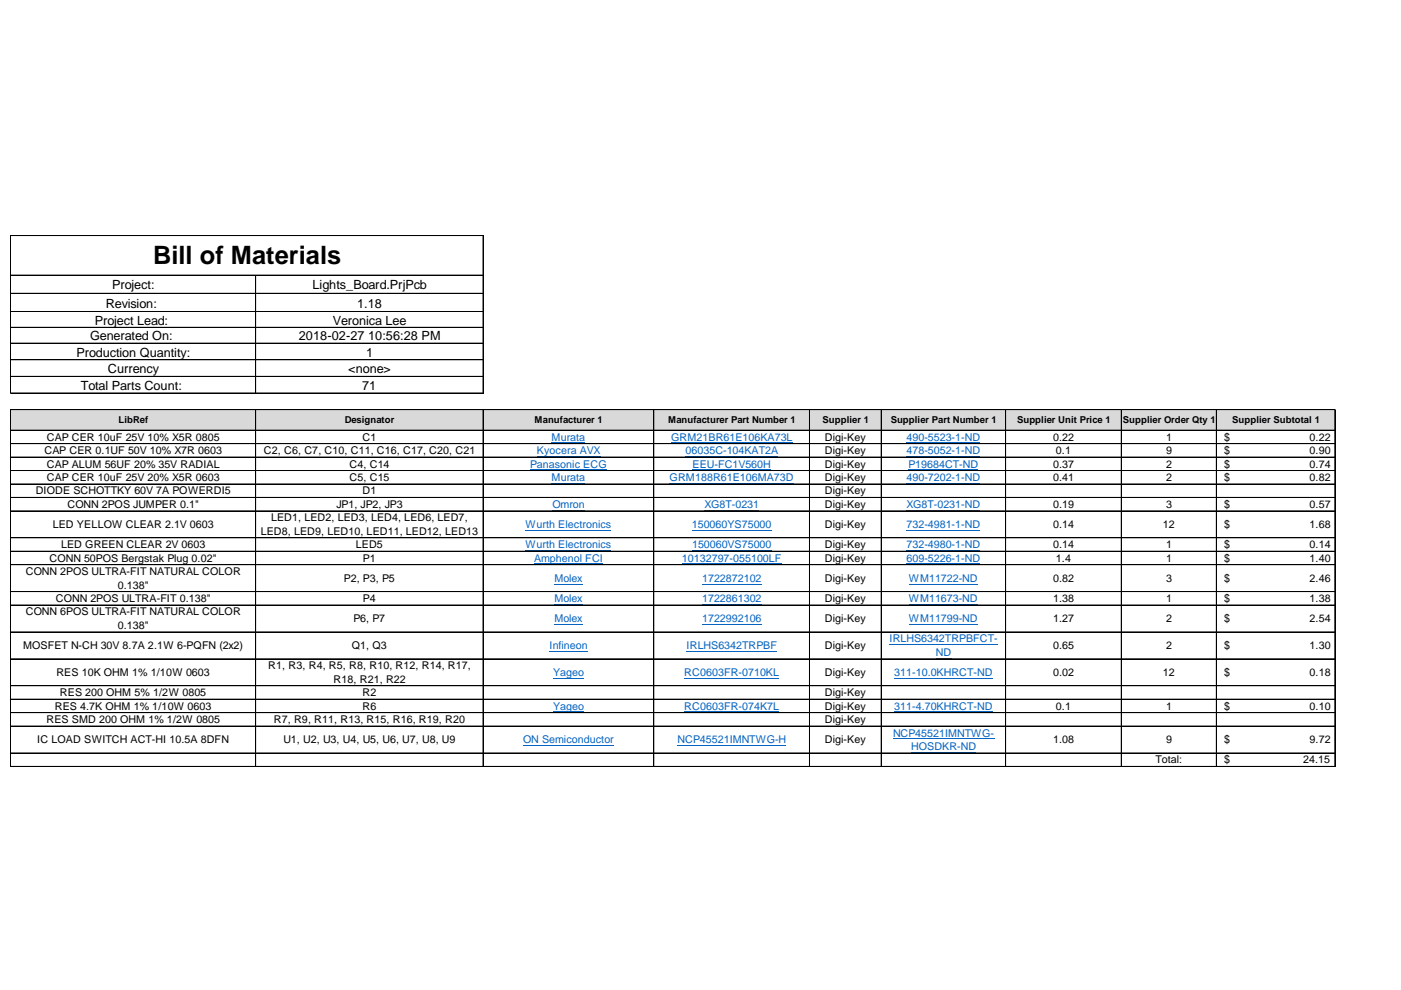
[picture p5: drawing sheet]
<svg xmlns="http://www.w3.org/2000/svg" width="297mm" height="210mm" viewBox="0 0 297 210" stroke-linecap="round" stroke-linejoin="round" font-family="sans-serif">
<defs><g id="words">
<text font-size="5.4" x="32.4" y="56">Bill of Materials</text>
<g font-size="2.7">
<text x="22.4" y="65.2">Revision:</text>
<text x="23.8" y="61.3">Project:</text>
<text x="66.3" y="61.3">Lights_Board.PrjPcb</text>
<text x="75.7" y="65.2">1.18</text>
<text x="20.1" y="68.8">Project Lead:</text>
<text x="70.6" y="68.8">Veronica Lee</text>
<text x="16.2" y="75.6">Production Quantity:</text>
<text x="19.1" y="72.2">Generated On:</text>
<text x="63.4" y="72.2">2018-02-27 10:56:28 PM</text>
<text x="77.6" y="75.6">1</text>
<text x="17.2" y="82.6">Total Parts Count:</text>
<text x="22.9" y="79.1">Currency</text>
<text x="73.9" y="79.1">&lt;none&gt;</text>
<text x="76.8" y="82.6">71</text>
</g>
<g font-size="2.3">
<text x="9.9" y="93.4">CAP CER 10uF 25V 10% X5R 0805</text>
<text x="76.9" y="93.4">C1</text>
<text x="174.9" y="93.4">Digi-Key</text>
<text x="223.3" y="93.4">0.22</text>
<text x="247.2" y="93.4">1</text>
<text x="259.6" y="93.4">$</text>
<text x="277.7" y="93.4">0.22</text>
<text x="9.4" y="96.3">CAP CER 0.1UF 50V 10% X7R 0603</text>
<text x="9.9" y="99.1">CAP ALUM 56UF 20% 35V RADIAL</text>
<text x="9.9" y="102">CAP CER 10uF 25V 20% X5R 0603</text>
<text x="56" y="96.3">C2, C6, C7, C10, C11, C16, C17, C20, C21</text>
<text x="74.1" y="99.1">C4, C14</text>
<text x="74.1" y="102">C5, C15</text>
<text x="174.9" y="96.3">Digi-Key</text>
<text x="174.9" y="99.1">Digi-Key</text>
<text x="174.9" y="102">Digi-Key</text>
<text x="223.3" y="99.1">0.37</text>
<text x="223.3" y="102">0.41</text>
<text x="223.9" y="96.3">0.1</text>
<text x="247.2" y="96.3">9</text>
<text x="247.2" y="99.1">2</text>
<text x="247.2" y="102">2</text>
<text x="259.6" y="96.3">$</text>
<text x="259.6" y="99.1">$</text>
<text x="259.6" y="102">$</text>
<text x="277.7" y="96.3">0.90</text>
<text x="277.7" y="99.1">0.74</text>
<text x="277.7" y="102">0.82</text>
<text x="7.6" y="104.8">DIODE SCHOTTKY 60V 7A POWERDI5</text>
<text x="14.3" y="107.7">CONN 2POS JUMPER 0.1&quot;</text>
<text x="71.3" y="107.7">JP1, JP2, JP3</text>
<text x="76.9" y="104.8">D1</text>
<text x="174.9" y="104.8">Digi-Key</text>
<text x="174.9" y="107.7">Digi-Key</text>
<text x="223.3" y="107.7">0.19</text>
<text x="247.2" y="107.7">3</text>
<text x="259.6" y="107.7">$</text>
<text x="277.7" y="107.7">0.57</text>
<text x="11.2" y="112">LED YELLOW CLEAR 2.1V 0603</text>
<text x="55.3" y="113.4">LED8, LED9, LED10, LED11, LED12, LED13</text>
<text x="57.5" y="110.5">LED1, LED2, LED3, LED4, LED6, LED7,</text>
<text x="174.9" y="112">Digi-Key</text>
<text x="223.3" y="112">0.14</text>
<text x="246.6" y="112">12</text>
<text x="259.6" y="112">$</text>
<text x="277.7" y="112">1.68</text>
<text x="10.5" y="119.1">CONN 50POS Bergstak Plug 0.02&quot;</text>
<text x="13" y="116.2">LED GREEN CLEAR 2V 0603</text>
<text x="75.4" y="116.2">LED5</text>
<text x="77" y="119.1">P1</text>
<text x="174.9" y="116.2">Digi-Key</text>
<text x="174.9" y="119.1">Digi-Key</text>
<text x="223.3" y="116.2">0.14</text>
<text x="223.9" y="119.1">1.4</text>
<text x="247.2" y="116.2">1</text>
<text x="247.2" y="119.1">1</text>
<text x="259.6" y="116.2">$</text>
<text x="259.6" y="119.1">$</text>
<text x="277.7" y="116.2">0.14</text>
<text x="277.7" y="119.1">1.40</text>
<text x="5.5" y="121.9">CONN 2POS ULTRA-FIT NATURAL COLOR</text>
<text x="25" y="124.8">0.138&quot;</text>
<text x="72.9" y="123.4">P2, P3, P5</text>
<text x="174.9" y="123.4">Digi-Key</text>
<text x="223.3" y="123.4">0.82</text>
<text x="247.2" y="123.4">3</text>
<text x="259.6" y="123.4">$</text>
<text x="277.7" y="123.4">2.46</text>
<text x="5.5" y="130.5">CONN 6POS ULTRA-FIT NATURAL COLOR</text>
<text x="11.9" y="127.6">CONN 2POS ULTRA-FIT 0.138&quot;</text>
<text x="74.9" y="131.9">P6, P7</text>
<text x="77" y="127.6">P4</text>
<text x="174.9" y="127.6">Digi-Key</text>
<text x="174.9" y="131.9">Digi-Key</text>
<text x="223.3" y="127.6">1.38</text>
<text x="223.3" y="131.9">1.27</text>
<text x="247.2" y="127.6">1</text>
<text x="247.2" y="131.9">2</text>
<text x="259.6" y="127.6">$</text>
<text x="259.6" y="131.9">$</text>
<text x="277.7" y="127.6">1.38</text>
<text x="277.7" y="131.9">2.54</text>
<text x="4.9" y="137.6">MOSFET N-CH 30V 8.7A 2.1W 6-PQFN (2x2)</text>
<text x="25" y="133.3">0.138&quot;</text>
<text x="74.6" y="137.6">Q1, Q3</text>
<text x="174.9" y="137.6">Digi-Key</text>
<text x="223.3" y="137.6">0.65</text>
<text x="247.2" y="137.6">2</text>
<text x="259.6" y="137.6">$</text>
<text x="277.7" y="137.6">1.30</text>
<text x="11.9" y="143.3">RES 10K OHM 1% 1/10W 0603</text>
<text x="56.9" y="141.9">R1, R3, R4, R5, R8, R10, R12, R14, R17,</text>
<text x="174.9" y="143.3">Digi-Key</text>
<text x="223.3" y="143.3">0.02</text>
<text x="246.6" y="143.3">12</text>
<text x="259.6" y="143.3">$</text>
<text x="277.7" y="143.3">0.18</text>
<text x="12.7" y="147.6">RES 200 OHM 5% 1/2W 0805</text>
<text x="70.7" y="144.8">R18, R21, R22</text>
<text x="76.9" y="147.6">R2</text>
<text x="174.9" y="147.6">Digi-Key</text>
<text x="9.8" y="153.3">RES SMD 200 OHM 1% 1/2W 0805</text>
<text x="11.6" y="150.5">RES 4.7K OHM 1% 1/10W 0603</text>
<text x="58.1" y="153.3">R7, R9, R11, R13, R15, R16, R19, R20</text>
<text x="76.9" y="150.5">R6</text>
<text x="174.9" y="150.5">Digi-Key</text>
<text x="174.9" y="153.3">Digi-Key</text>
<text x="223.9" y="150.5">0.1</text>
<text x="247.2" y="150.5">1</text>
<text x="259.6" y="150.5">$</text>
<text x="277.7" y="150.5">0.10</text>
<text x="7.9" y="157.6">IC LOAD SWITCH ACT-HI 10.5A 8DFN</text>
<text x="60.1" y="157.6">U1, U2, U3, U4, U5, U6, U7, U8, U9</text>
<text x="174.9" y="157.6">Digi-Key</text>
<text x="223.3" y="157.6">1.08</text>
<text x="245" y="161.9">Total:</text>
<text x="247.2" y="157.6">9</text>
<text x="259.6" y="157.6">$</text>
<text x="259.6" y="161.9">$</text>
<text x="276.3" y="161.9">24.15</text>
<text x="277.7" y="157.6">9.72</text>
</g>
<g font-size="2.3" fill="#0563c1">
<text x="116.9" y="93.4">Murata</text>
<text x="142.3" y="93.4">GRM21BR61E106KA73L</text>
<text x="192.2" y="93.4">490-5523-1-ND</text>
<text x="112.4" y="99.1">Panasonic ECG</text>
<text x="113.8" y="96.3">Kyocera AVX</text>
<text x="116.9" y="102">Murata</text>
<text x="142" y="102">GRM188R61E106MA73D</text>
<text x="145.3" y="96.3">06035C-104KAT2A</text>
<text x="146.8" y="99.1">EEU-FC1V560H</text>
<text x="192.2" y="96.3">478-5052-1-ND</text>
<text x="192.2" y="102">490-7202-1-ND</text>
<text x="192.6" y="99.1">P19684CT-ND</text>
<text x="117.1" y="107.7">Omron</text>
<text x="149.4" y="107.7">XG8T-0231</text>
<text x="192.2" y="107.7">XG8T-0231-ND</text>
<text x="111.4" y="112">Wurth Electronics</text>
<text x="146.7" y="112">150060YS75000</text>
<text x="192.2" y="112">732-4981-1-ND</text>
<text x="111.4" y="116.2">Wurth Electronics</text>
<text x="113.2" y="119.1">Amphenol FCI</text>
<text x="144.6" y="119.1">10132797-055100LF</text>
<text x="146.8" y="116.2">150060VS75000</text>
<text x="192.2" y="116.2">732-4980-1-ND</text>
<text x="192.2" y="119.1">609-5226-1-ND</text>
<text x="117.5" y="123.4">Molex</text>
<text x="148.9" y="123.4">1722872102</text>
<text x="192.7" y="123.4">WM11722-ND</text>
<text x="117.5" y="127.6">Molex</text>
<text x="117.5" y="131.9">Molex</text>
<text x="148.9" y="127.6">1722861302</text>
<text x="148.9" y="131.9">1722992106</text>
<text x="192.7" y="127.6">WM11673-ND</text>
<text x="192.7" y="131.9">WM11799-ND</text>
<text x="116.5" y="137.6">Infineon</text>
<text x="145.6" y="137.6">IRLHS6342TRPBF</text>
<text x="188.6" y="136.2">IRLHS6342TRPBFCT-</text>
<text x="117.3" y="143.3">Yageo</text>
<text x="145.1" y="143.3">RC0603FR-0710KL</text>
<text x="189.6" y="143.3">311-10.0KHRCT-ND</text>
<text x="198.4" y="139.1">ND</text>
<text x="117.3" y="150.5">Yageo</text>
<text x="145.1" y="150.5">RC0603FR-074K7L</text>
<text x="189.6" y="150.5">311-4.70KHRCT-ND</text>
<text x="110.9" y="157.6">ON Semiconductor</text>
<text x="143.7" y="157.6">NCP45521IMNTWG-H</text>
<text x="189.3" y="156.2">NCP45521IMNTWG-</text>
<text x="193.2" y="159">HOSDKR-ND</text>
</g>
<g font-size="2">
<text x="25.1" y="89.7">LibRef</text>
<text x="73.1" y="89.7">Designator</text>
<text x="113.3" y="89.7">Manufacturer 1</text>
<text x="141.6" y="89.7">Manufacturer Part Number 1</text>
<text x="174.4" y="89.7">Supplier 1</text>
<text x="188.8" y="89.7">Supplier Part Number 1</text>
<text x="215.6" y="89.7">Supplier Unit Price 1</text>
<text x="238.1" y="89.7">Supplier Order Qty 1</text>
<text x="261.3" y="89.7">Supplier Subtotal 1</text>
</g>
</g></defs>
<path d="M2.2 86.8h280.9v4.5h-280.9z" fill="#d9d9d9"/>
<g fill="none" stroke="#0563c1" stroke-width=".21">
<path d="M112.4 99.6h16.2M113.8 96.7h13.5M116.9 93.9h7.2M142.3 93.9h25.7M145.3 96.7h19.7M146.8 99.6h16.6M192.2 93.9h15.6M192.2 96.7h15.6M192.6 99.6h14.8M111.4 112.4h18.2M111.4 116.7h18.2M113.2 119.6h14.7"/>
<path d="M116.9 102.4h7.2M117.1 108.1h6.9M142 102.4h26.3M144.6 119.6h21.1M146.7 112.4h16.9M146.8 116.7h16.8M149.4 108.1h11.6M192.2 102.4h15.6M192.2 108.1h15.6M192.2 112.4h15.6M192.2 116.7h15.6M192.2 119.6h15.6"/>
<path d="M116.5 138.1h8.1M117.5 123.8h6M117.5 128.1h6M117.5 132.4h6M145.6 138.1h19.1M148.9 123.8h12.6M148.9 128.1h12.6M148.9 132.4h12.6M188.6 136.7h22.9M192.7 123.8h14.6M192.7 128.1h14.6M192.7 132.4h14.6"/>
<path d="M198.4 139.5h3.3M110.9 158.1h19.2M117.3 143.8h6.5M117.3 150.9h6.5M143.7 158.1h23M145.1 143.8h20.1M145.1 150.9h20.1M189.3 156.6h21.5M189.6 143.8h20.8M189.6 150.9h20.8M193.2 159.5h13.8"/>
</g>
<g fill="none" stroke="#000" stroke-width=".21">
<path d="M2.2 49.9v33.5M2.3 49.9h100.2M2.3 50h100.2M2.3 58.3h100.2M2.3 58.4h100.2M54.2 58.4v25M102.4 50v33.4M102.5 50v33.4M2.3 62.2h100.2M2.3 66h100.2M2.3 66.1h100.2M2.3 69.4h100.2"/>
<path d="M2.3 72.8h100.2M2.3 76.3h100.2M2.3 79.8h100.2M2.2 86.8v75.8M2.3 83.3h100.2M2.3 83.4h100.2M2.3 86.8h280.8M2.3 86.9h280.8M2.3 91.2h280.8M2.3 94.1h280.8M2.3 96.9h280.8M2.3 97h280.8"/>
<path d="M2.3 99.8h280.8M54.2 86.9v75.7M102.4 86.9v75.7M102.5 86.9v75.7M138.6 86.9v75.7M138.7 86.9v75.7M171.6 86.9v75.7M171.7 86.9v75.7M186.8 86.9v75.7M186.9 86.9v75.7M213.2 86.9v75.7M237.7 86.9v75.7"/>
<path d="M237.8 86.9v75.7M257.9 86.9v75.7M283 86.9v75.7M2.3 102.6h280.8M2.3 102.7h280.8M2.3 105.5h280.8M2.3 108.3h280.8M2.3 114h280.8M2.3 114.1h280.8M2.3 116.9h280.8M2.3 119.7h280.8M2.3 119.8h280.8"/>
<path d="M2.3 125.4h280.8M2.3 125.5h280.8M2.3 128.3h280.8M2.3 134h280.8M2.3 139.7h280.8M2.3 145.4h280.8M2.3 148.2h280.8M2.3 148.3h280.8M2.3 151.1h280.8M2.3 153.9h280.8M2.3 154h280.8M2.3 159.6h280.8"/>
<path d="M2.3 159.7h280.8M2.3 162.5h280.8"/>
</g>
<use href="#words"/>
</svg>
